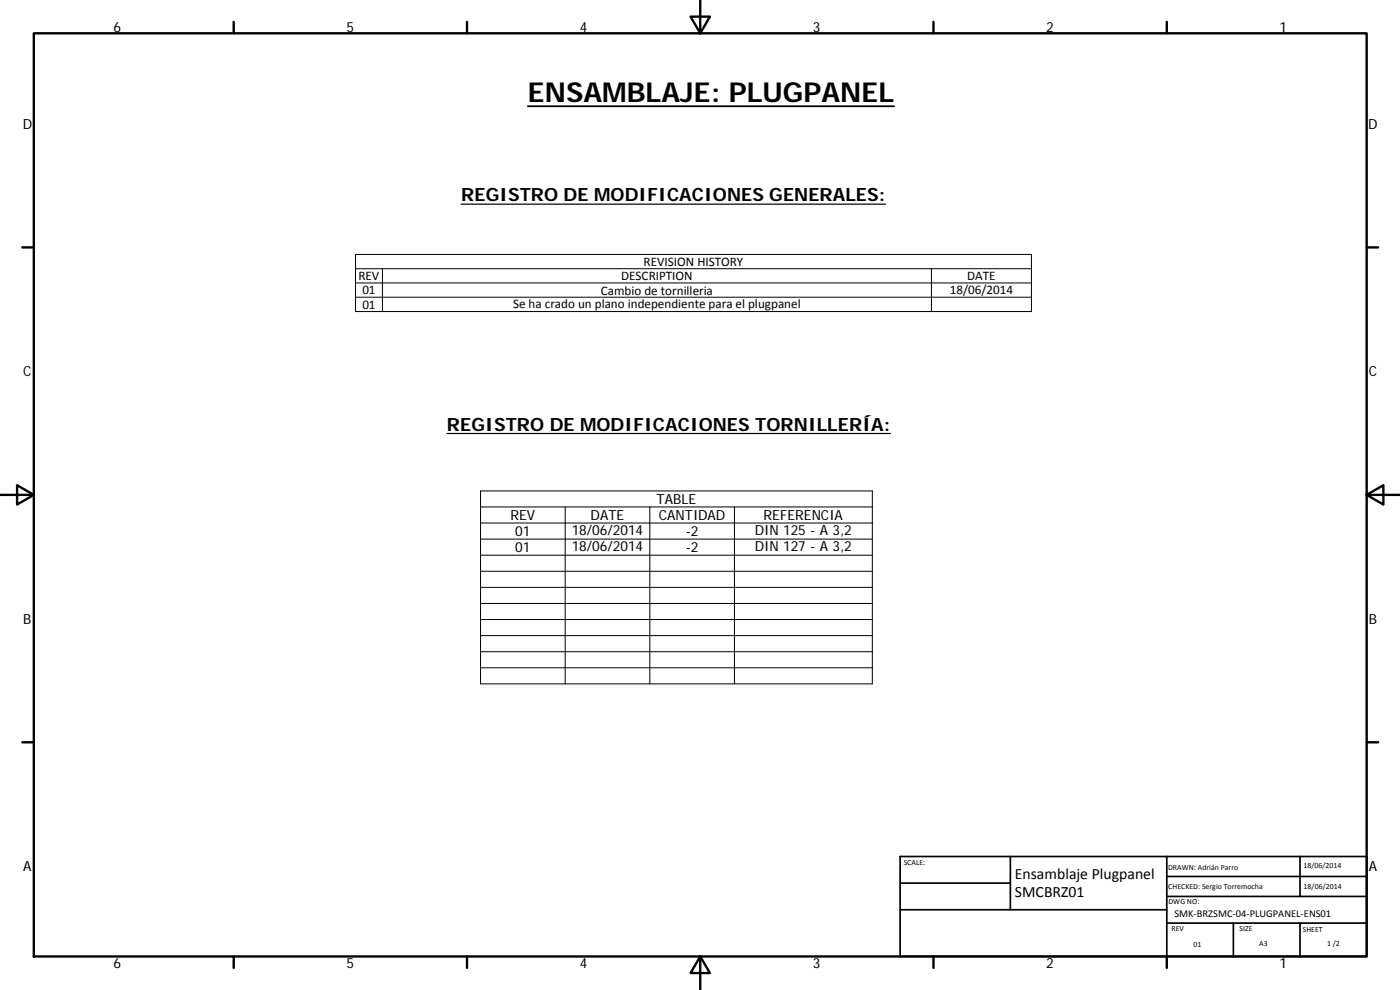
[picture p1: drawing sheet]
<svg xmlns="http://www.w3.org/2000/svg" width="420mm" height="297mm" viewBox="0 0 420 297" stroke-linecap="round" stroke-linejoin="round" font-family="sans-serif">
<defs><g id="words">
<text font-size="8.2" x="158.4" y="30.6">ENSAMBLAJE: PLUGPANEL</text>
<g font-size="5.5">
<text x="138.4" y="60.4">REGISTRO DE MODIFICACIONES GENERALES:</text>
<text x="134.1" y="129.2">REGISTRO DE MODIFICACIONES TORNILLERÍA:</text>
</g>
<g font-size="4.7">
<text x="304.6" y="263.9">Ensamblaje Plugpanel</text>
<text x="304.6" y="269.3">SMCBRZ01</text>
</g>
<g font-size="4.2">
<text x="34" y="9.6">6</text>
<text x="104" y="9.6">5</text>
<text x="174" y="9.6">4</text>
<text x="244" y="9.6">3</text>
<text x="314" y="9.6">2</text>
<text x="384" y="9.6">1</text>
<text x="6.8" y="38.7">D</text>
<text x="410.6" y="38.7">D</text>
<text x="7" y="112.9">C</text>
<text x="410.8" y="112.9">C</text>
<text x="197.1" y="151.2">TABLE</text>
<text x="153.2" y="156">REV</text>
<text x="154.6" y="160.8">01</text>
<text x="171.6" y="160.6">18/06/2014</text>
<text x="177.2" y="156">DATE</text>
<text x="197.7" y="156">CANTIDAD</text>
<text x="205.8" y="160.9">-2</text>
<text x="226.5" y="160.5">DIN 125 - A 3,2</text>
<text x="229.2" y="156">REFERENCIA</text>
<text x="154.6" y="165.7">01</text>
<text x="171.6" y="165.4">18/06/2014</text>
<text x="205.8" y="165.7">-2</text>
<text x="226.5" y="165.3">DIN 127 - A 3,2</text>
<text x="7" y="187.1">B</text>
<text x="410.8" y="187.1">B</text>
<text x="7" y="261.3">A</text>
<text x="410.8" y="261.3">A</text>
<text x="34" y="290.4">6</text>
<text x="104" y="290.4">5</text>
<text x="174" y="290.4">4</text>
<text x="244" y="290.4">3</text>
<text x="314" y="290.4">2</text>
<text x="384" y="290.4">1</text>
</g>
<g font-size="3.9">
<text x="193.1" y="79.8">REVISION HISTORY</text>
<text x="107.6" y="84">REV</text>
<text x="108.7" y="88.3">01</text>
<text x="180.3" y="88.4">Cambio de tornilleria</text>
<text x="186.4" y="84">DESCRIPTION</text>
<text x="285" y="88.2">18/06/2014</text>
<text x="290.3" y="84">DATE</text>
<text x="108.7" y="92.6">01</text>
<text x="154" y="92.3">Se ha crado un plano independiente para el plugpanel</text>
</g>
<text font-size="3.1" x="352.5" y="275.2">SMK‐BRZSMC‐04‐PLUGPANEL‐ENS01</text>
<g font-size="2.4">
<text x="271.2" y="259.7">SCALE:</text>
<text x="350.6" y="260.9">DRAWN: Adrián Parro</text>
<text x="391.2" y="260.6">18/06/2014</text>
<text x="350.6" y="266.8">CHECKED: Sergio Torremocha</text>
<text x="391.2" y="266.6">18/06/2014</text>
<text x="350.7" y="271.4">DWG NO:</text>
<text x="351.6" y="279.3">REV</text>
<text x="372" y="279.4">SIZE</text>
<text x="391" y="279.6">SHEET</text>
<text x="358.2" y="284.1">01</text>
<text x="377.9" y="283.8">A3</text>
<text x="398.3" y="283.8">1 /2</text>
</g>
</g></defs>
<g fill="none" stroke="#000" stroke-width=".71">
<path d="M10.1 10h400.1v277h-400.1zM70.1 6.6v3.4M140.2 6.6v3.4M207.3 5h5.8l-2.9 5zM210.2 0v10M280.2 6.6v3.4M350.2 6.6v3.4M6.7 74.2h3.4M410.2 74.2h3.4M.2 148.5h9.9M5.1 145.6l5 2.9-5 2.9zM410.2 148.5l5-2.9v5.8z"/>
<path d="M410.2 148.5h9.9M6.7 222.7h3.4M410.2 222.7h3.4M70.1 287v3.4M140.2 287v3.4M210.2 287l2.9 5h-5.8zM210.2 287v10M280.2 287v3.4M350.2 287v3.4"/>
</g>
<path d="M270.1 257h140.1v30h-140.1zM303.2 257v16M350.2 257v30M390.2 257v12M270.1 265h33.1M270.1 273h80.1M350.2 277h60M350.2 269h60M350.2 263h60M370.2 277v10M390.2 277v10" fill="none" stroke="#000" stroke-width=".51"/>
<path d="M158.4 31.9h110" fill="none" stroke="#000" stroke-width=".53"/>
<g fill="none" stroke="#000" stroke-width=".3">
<path d="M106.7 76.3h202.9v17.2h-202.9zM106.7 80.6h202.9M106.7 84.9h202.9M106.7 89.2h202.9M114.8 80.6v12.9M279.5 80.6v12.9M144.2 147.3h117.6v57.9h-117.6zM144.2 152.1h117.6M144.2 156.9h117.6M169.6 152.1v53.1M195 152.1v53.1M220.4 152.1v53.1"/>
<path d="M144.2 161.8h117.6M144.2 166.6h117.6M144.2 171.4h117.6M144.2 176.2h117.6M144.2 181.1h117.6M144.2 185.9h117.6M144.2 190.7h117.6M144.2 195.5h117.6M144.2 200.4h117.6"/>
</g>
<path d="M138.4 61.3h127.4M134.1 130.1h133.2" fill="none" stroke="#000" stroke-width=".36"/>
<use href="#words"/>
</svg>
